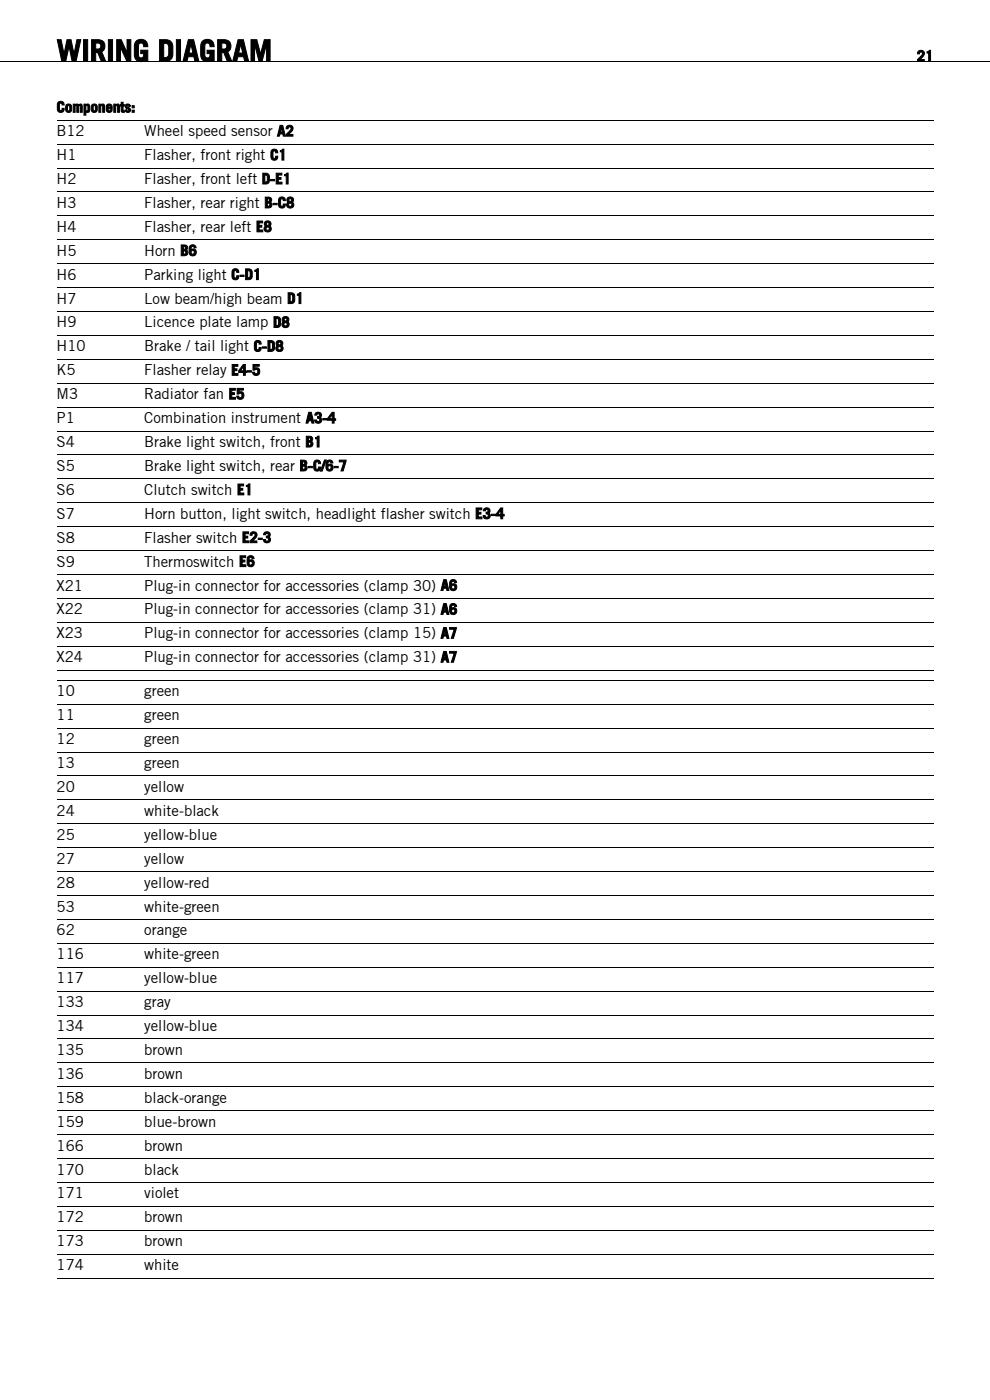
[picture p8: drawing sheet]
<svg xmlns="http://www.w3.org/2000/svg" width="210mm" height="297mm" viewBox="0 0 210 297" stroke-linecap="round" stroke-linejoin="round" font-family="sans-serif">
<defs><g id="words">
<text font-size="6.3" x="12" y="13">WIRING DIAGRAM</text>
<g font-size="3.2">
<text x="194.5" y="13">21</text>
<text x="12" y="23.8">Components:</text>
<text x="12" y="28.9">B12</text>
<text x="30.6" y="28.9">Wheel speed sensor A2</text>
<text x="12" y="34">H1</text>
<text x="30.6" y="34">Flasher, front right C1</text>
<text x="12" y="39">H2</text>
<text x="30.6" y="39">Flasher, front left D‑E1</text>
<text x="12" y="44.1">H3</text>
<text x="30.6" y="44.1">Flasher, rear right B‑C8</text>
<text x="12" y="49.2">H4</text>
<text x="30.6" y="49.2">Flasher, rear left E8</text>
<text x="12" y="54.3">H5</text>
<text x="12" y="59.3">H6</text>
<text x="30.6" y="54.3">Horn B6</text>
<text x="30.6" y="59.3">Parking light C‑D1</text>
<text x="12" y="64.4">H7</text>
<text x="30.6" y="64.4">Low beam/high beam D1</text>
<text x="12" y="69.5">H9</text>
<text x="30.6" y="69.5">Licence plate lamp D8</text>
<text x="12" y="74.5">H10</text>
<text x="30.6" y="74.5">Brake / tail light C‑D8</text>
<text x="12" y="79.6">K5</text>
<text x="30.6" y="79.6">Flasher relay E4‑5</text>
<text x="12" y="84.7">M3</text>
<text x="12" y="89.8">P1</text>
<text x="30.6" y="84.7">Radiator fan E5</text>
<text x="30.6" y="89.8">Combination instrument A3‑4</text>
<text x="12" y="94.8">S4</text>
<text x="30.6" y="94.8">Brake light switch, front B1</text>
<text x="12" y="99.9">S5</text>
<text x="30.6" y="99.9">Brake light switch, rear B‑C/6‑7</text>
<text x="12" y="105">S6</text>
<text x="30.6" y="105">Clutch switch E1</text>
<text x="12" y="110.1">S7</text>
<text x="30.6" y="110.1">Horn button, light switch, headlight flasher switch E3‑4</text>
<text x="12" y="115.1">S8</text>
<text x="30.6" y="115.1">Flasher switch E2‑3</text>
<text x="12" y="120.2">S9</text>
<text x="12" y="125.3">X21</text>
<text x="30.6" y="120.2">Thermoswitch E6</text>
<text x="30.6" y="125.3">Plug-in connector for accessories (clamp 30) A6</text>
<text x="12" y="130.3">X22</text>
<text x="30.6" y="130.3">Plug-in connector for accessories (clamp 31) A6</text>
<text x="12" y="135.4">X23</text>
<text x="30.6" y="135.4">Plug-in connector for accessories (clamp 15) A7</text>
<text x="12" y="140.5">X24</text>
<text x="30.6" y="140.5">Plug-in connector for accessories (clamp 31) A7</text>
<text x="12" y="147.7">10</text>
<text x="30.6" y="147.7">green</text>
<text x="12" y="152.8">11</text>
<text x="30.6" y="152.8">green</text>
<text x="12" y="157.9">12</text>
<text x="30.6" y="157.9">green</text>
<text x="12" y="162.9">13</text>
<text x="30.6" y="162.9">green</text>
<text x="12" y="168">20</text>
<text x="12" y="173.1">24</text>
<text x="30.6" y="168">yellow</text>
<text x="30.6" y="173.1">white-black</text>
<text x="12" y="178.1">25</text>
<text x="30.6" y="178.1">yellow-blue</text>
<text x="12" y="183.2">27</text>
<text x="30.6" y="183.2">yellow</text>
<text x="12" y="188.3">28</text>
<text x="30.6" y="188.3">yellow-red</text>
<text x="12" y="193.4">53</text>
<text x="30.6" y="193.4">white-green</text>
<text x="12" y="198.4">62</text>
<text x="12" y="203.5">116</text>
<text x="30.6" y="198.4">orange</text>
<text x="30.6" y="203.5">white-green</text>
<text x="12" y="208.6">117</text>
<text x="30.6" y="208.6">yellow-blue</text>
<text x="12" y="213.7">133</text>
<text x="30.6" y="213.7">gray</text>
<text x="12" y="218.7">134</text>
<text x="30.6" y="218.7">yellow-blue</text>
<text x="12" y="223.8">135</text>
<text x="30.6" y="223.8">brown</text>
<text x="12" y="228.9">136</text>
<text x="12" y="233.9">158</text>
<text x="30.6" y="228.9">brown</text>
<text x="30.6" y="233.9">black-orange</text>
<text x="12" y="239">159</text>
<text x="30.6" y="239">blue-brown</text>
<text x="12" y="244.1">166</text>
<text x="30.6" y="244.1">brown</text>
<text x="12" y="249.2">170</text>
<text x="30.6" y="249.2">black</text>
<text x="12" y="254.2">171</text>
<text x="30.6" y="254.2">violet</text>
<text x="12" y="259.3">172</text>
<text x="30.6" y="259.3">brown</text>
<text x="12" y="264.4">173</text>
<text x="12" y="269.5">174</text>
<text x="30.6" y="264.4">brown</text>
<text x="30.6" y="269.5">white</text>
</g>
</g></defs>
<g fill="none" stroke="#000" stroke-width=".21">
<path d="M0 13.1h210M12 25.5h186M12 30.6h186M12 35.6h186M12 40.7h186M12 45.8h186M12 50.9h186M12 55.9h186M12 61h186M12 66.1h186M12 71.2h186M12 76.2h186"/>
<path d="M12 81.3h186M12 86.4h186M12 91.4h186M12 96.5h186M12 101.6h186M12 106.7h186M12 111.7h186M12 116.8h186M12 121.9h186M12 127h186M12 132h186M12 137.1h186"/>
<path d="M12 142.2h186M12 144.3h186M12 149.4h186M12 154.5h186M12 159.5h186M12 164.6h186M12 169.7h186M12 174.8h186M12 179.8h186M12 184.9h186M12 190h186M12 195h186"/>
<path d="M12 200.1h186M12 205.2h186M12 210.3h186M12 215.3h186M12 220.4h186M12 225.5h186M12 230.6h186M12 235.6h186M12 240.7h186M12 245.8h186M12 250.8h186M12 255.9h186"/>
<path d="M12 261h186M12 266.1h186M12 271.1h186"/>
</g>
<use href="#words"/>
</svg>
